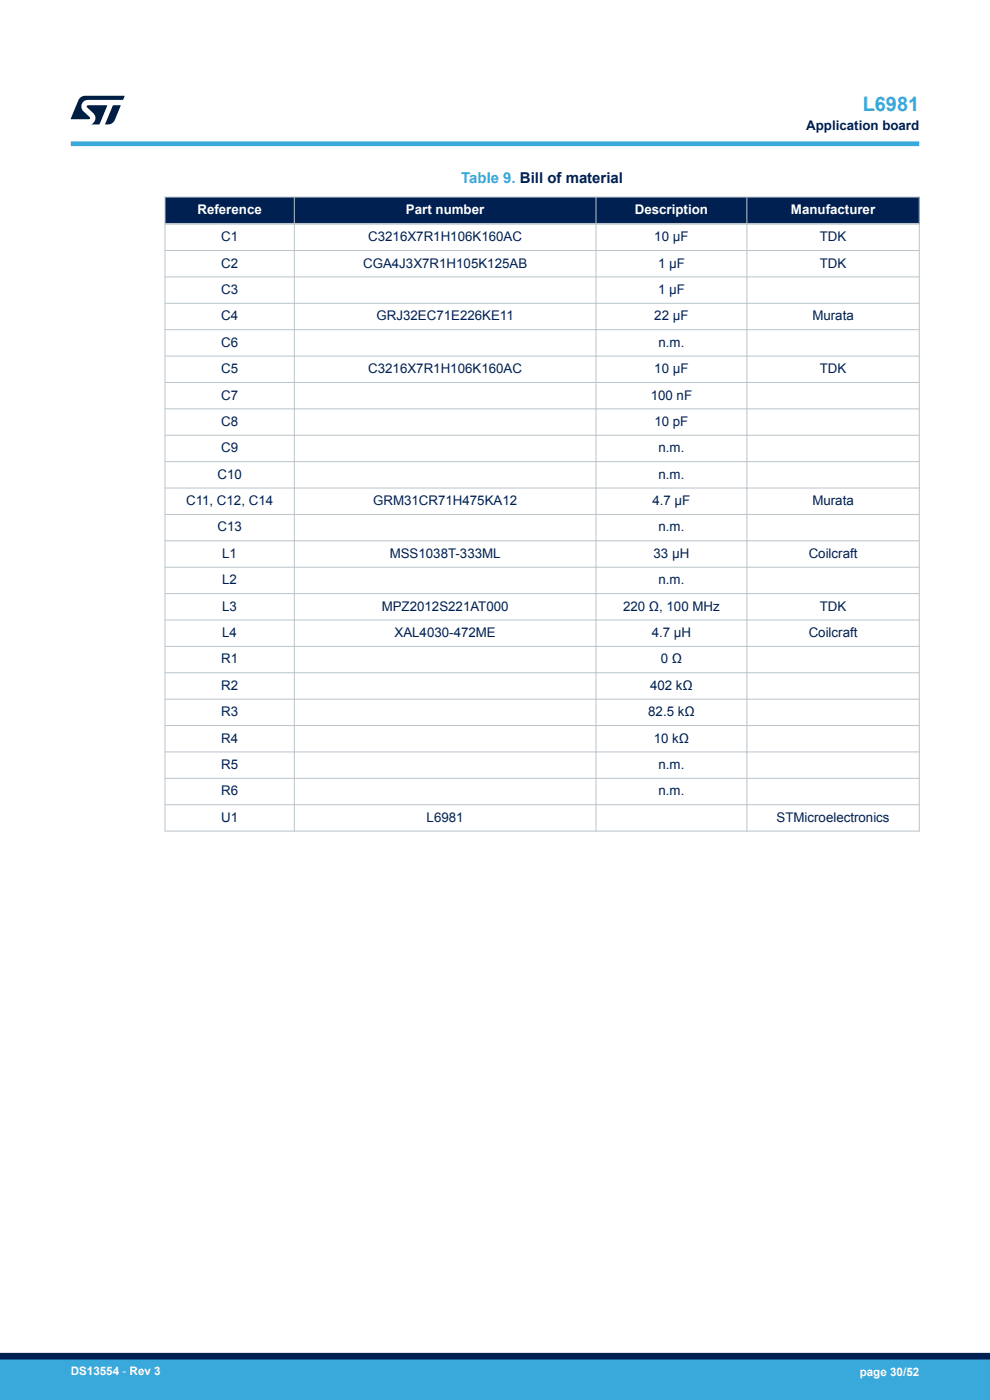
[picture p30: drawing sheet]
<svg xmlns="http://www.w3.org/2000/svg" width="210mm" height="297mm" viewBox="0 0 210 297" stroke-linecap="round" stroke-linejoin="round" font-family="sans-serif">
<defs><g id="words">
<text font-size="4.2" fill="#39a9dc" x="183" y="23.5">L6981</text>
<text font-size="3.2" fill="#39a9dc" x="97.8" y="38.8">Table 9. Bill of material</text>
<g font-size="2.8" fill="#002052">
<text x="171" y="27.5">Application board</text>
<text x="46.9" y="51.2">C1</text>
<text x="78.1" y="51.2">C3216X7R1H106K160AC</text>
<text x="138.8" y="51.2">10 µF</text>
<text x="173.9" y="51.2">TDK</text>
<text x="46.9" y="56.8">C2</text>
<text x="77" y="56.8">CGA4J3X7R1H105K125AB</text>
<text x="139.6" y="56.8">1 µF</text>
<text x="173.9" y="56.8">TDK</text>
<text x="46.9" y="62.4">C3</text>
<text x="139.6" y="62.4">1 µF</text>
<text x="46.9" y="68">C4</text>
<text x="79.9" y="68">GRJ32EC71E226KE11</text>
<text x="138.8" y="68">22 µF</text>
<text x="172.3" y="68">Murata</text>
<text x="46.9" y="73.6">C6</text>
<text x="139.7" y="73.6">n.m.</text>
<text x="46.9" y="79.2">C5</text>
<text x="78.1" y="79.2">C3216X7R1H106K160AC</text>
<text x="138.8" y="79.2">10 µF</text>
<text x="173.9" y="79.2">TDK</text>
<text x="46.9" y="84.8">C7</text>
<text x="138" y="84.8">100 nF</text>
<text x="46.9" y="90.4">C8</text>
<text x="46.9" y="95.9">C9</text>
<text x="138.8" y="90.4">10 pF</text>
<text x="139.7" y="95.9">n.m.</text>
<text x="46.1" y="101.5">C10</text>
<text x="139.7" y="101.5">n.m.</text>
<text x="39.5" y="107.1">C11, C12, C14</text>
<text x="79.1" y="107.1">GRM31CR71H475KA12</text>
<text x="138.4" y="107.1">4.7 µF</text>
<text x="172.3" y="107.1">Murata</text>
<text x="46.1" y="112.7">C13</text>
<text x="139.7" y="112.7">n.m.</text>
<text x="47.1" y="118.3">L1</text>
<text x="82.7" y="118.3">MSS1038T-333ML</text>
<text x="138.6" y="118.3">33 µH</text>
<text x="171.5" y="118.3">Coilcraft</text>
<text x="47.1" y="123.9">L2</text>
<text x="139.7" y="123.9">n.m.</text>
<text x="47.1" y="129.5">L3</text>
<text x="81" y="129.5">MPZ2012S221AT000</text>
<text x="132.2" y="129.5">220 Ω, 100 MHz</text>
<text x="173.9" y="129.5">TDK</text>
<text x="47.1" y="135.1">L4</text>
<text x="83.7" y="135.1">XAL4030-472ME</text>
<text x="138.2" y="135.1">4.7 µH</text>
<text x="171.5" y="135.1">Coilcraft</text>
<text x="46.9" y="140.7">R1</text>
<text x="140.2" y="140.7">0 Ω</text>
<text x="46.9" y="146.3">R2</text>
<text x="137.9" y="146.3">402 kΩ</text>
<text x="46.9" y="151.9">R3</text>
<text x="137.5" y="151.9">82.5 kΩ</text>
<text x="46.9" y="157.5">R4</text>
<text x="138.7" y="157.5">10 kΩ</text>
<text x="46.9" y="163.1">R5</text>
<text x="139.7" y="163.1">n.m.</text>
<text x="46.9" y="168.7">R6</text>
<text x="139.7" y="168.7">n.m.</text>
<text x="46.9" y="174.3">U1</text>
<text x="90.5" y="174.3">L6981</text>
<text x="164.7" y="174.3">STMicroelectronics</text>
</g>
<g font-size="2.8" fill="#fff">
<text x="41.9" y="45.4">Reference</text>
<text x="86.1" y="45.4">Part number</text>
<text x="134.7" y="45.4">Description</text>
<text x="167.8" y="45.4">Manufacturer</text>
</g>
<g font-size="2.5" fill="#fff">
<text x="15" y="291.6">DS13554 - Rev 3</text>
<text x="182.4" y="291.9">page 30/52</text>
</g>
</g></defs>
<g fill="#002052">
<path d="M35 41.8h160v5.7h-160z" fill-rule="evenodd"/>
<path d="M35 41.8h160v5.7h-160z" fill-rule="evenodd"/>
</g>
<g fill="none" stroke="#b9c4ca" stroke-width=".21">
<path d="M34.9 41.8h160.2M34.9 53.1h160.2M34.9 58.7h160.2M35 41.7v134.7M62.4 41.7v134.7M126.4 41.7v134.7M158.4 41.7v134.7M195 41.7v134.7M34.9 64.3h160.2M34.9 69.9h160.2M34.9 75.5h160.2M34.9 81.1h160.2"/>
<path d="M34.9 86.7h160.2M34.9 92.3h160.2M34.9 97.9h160.2M34.9 103.5h160.2M34.9 109.1h160.2M34.9 114.7h160.2M34.9 120.3h160.2M34.9 125.9h160.2M34.9 131.5h160.2M34.9 137.1h160.2M34.9 142.7h160.2M34.9 148.3h160.2"/>
<path d="M34.9 153.9h160.2M34.9 159.5h160.2M34.9 165.1h160.2M34.9 170.7h160.2M34.9 176.3h160.2"/>
</g>
<path d="M34.9 47.5h160.2" fill="none" stroke="#b9c4ca" stroke-width=".35"/>
<path d="M15 30.5h180" fill="none" stroke="#39a9dc" stroke-width="1"/>
<g fill="#001e41">
<path d="M17.1 20.7l.9-.4 8.4 .1-.3 .8h-7.4a1.4 1.4 0 0 0-1.3 .8 1.4 1.4 0 0 0 .2 1.5l1.4 1.3v.4l-4 .1 1.6-4.1z"/>
<path d="M24 22.4h1.6l-1.3 3.1a1.54 1.54 0 0 1-1.4 .9l-.6-.1z"/>
<path d="M18.5 22.4h4.2l-1.6 4h-1.7a1.48 1.48 0 0 0 .4-2.4l-1.3-1.2z"/>
</g>
<g fill="#39a9dc">
<path d="M0 288.4h210v8.6h-210z" fill-rule="evenodd"/>
<path d="M-.1 288.4h210.2v4.4h-210.2z" fill-rule="evenodd"/>
</g>
<path d="M0 287.7h210" fill="none" stroke="#002052" stroke-width="1.4"/>
<use href="#words"/>
</svg>
